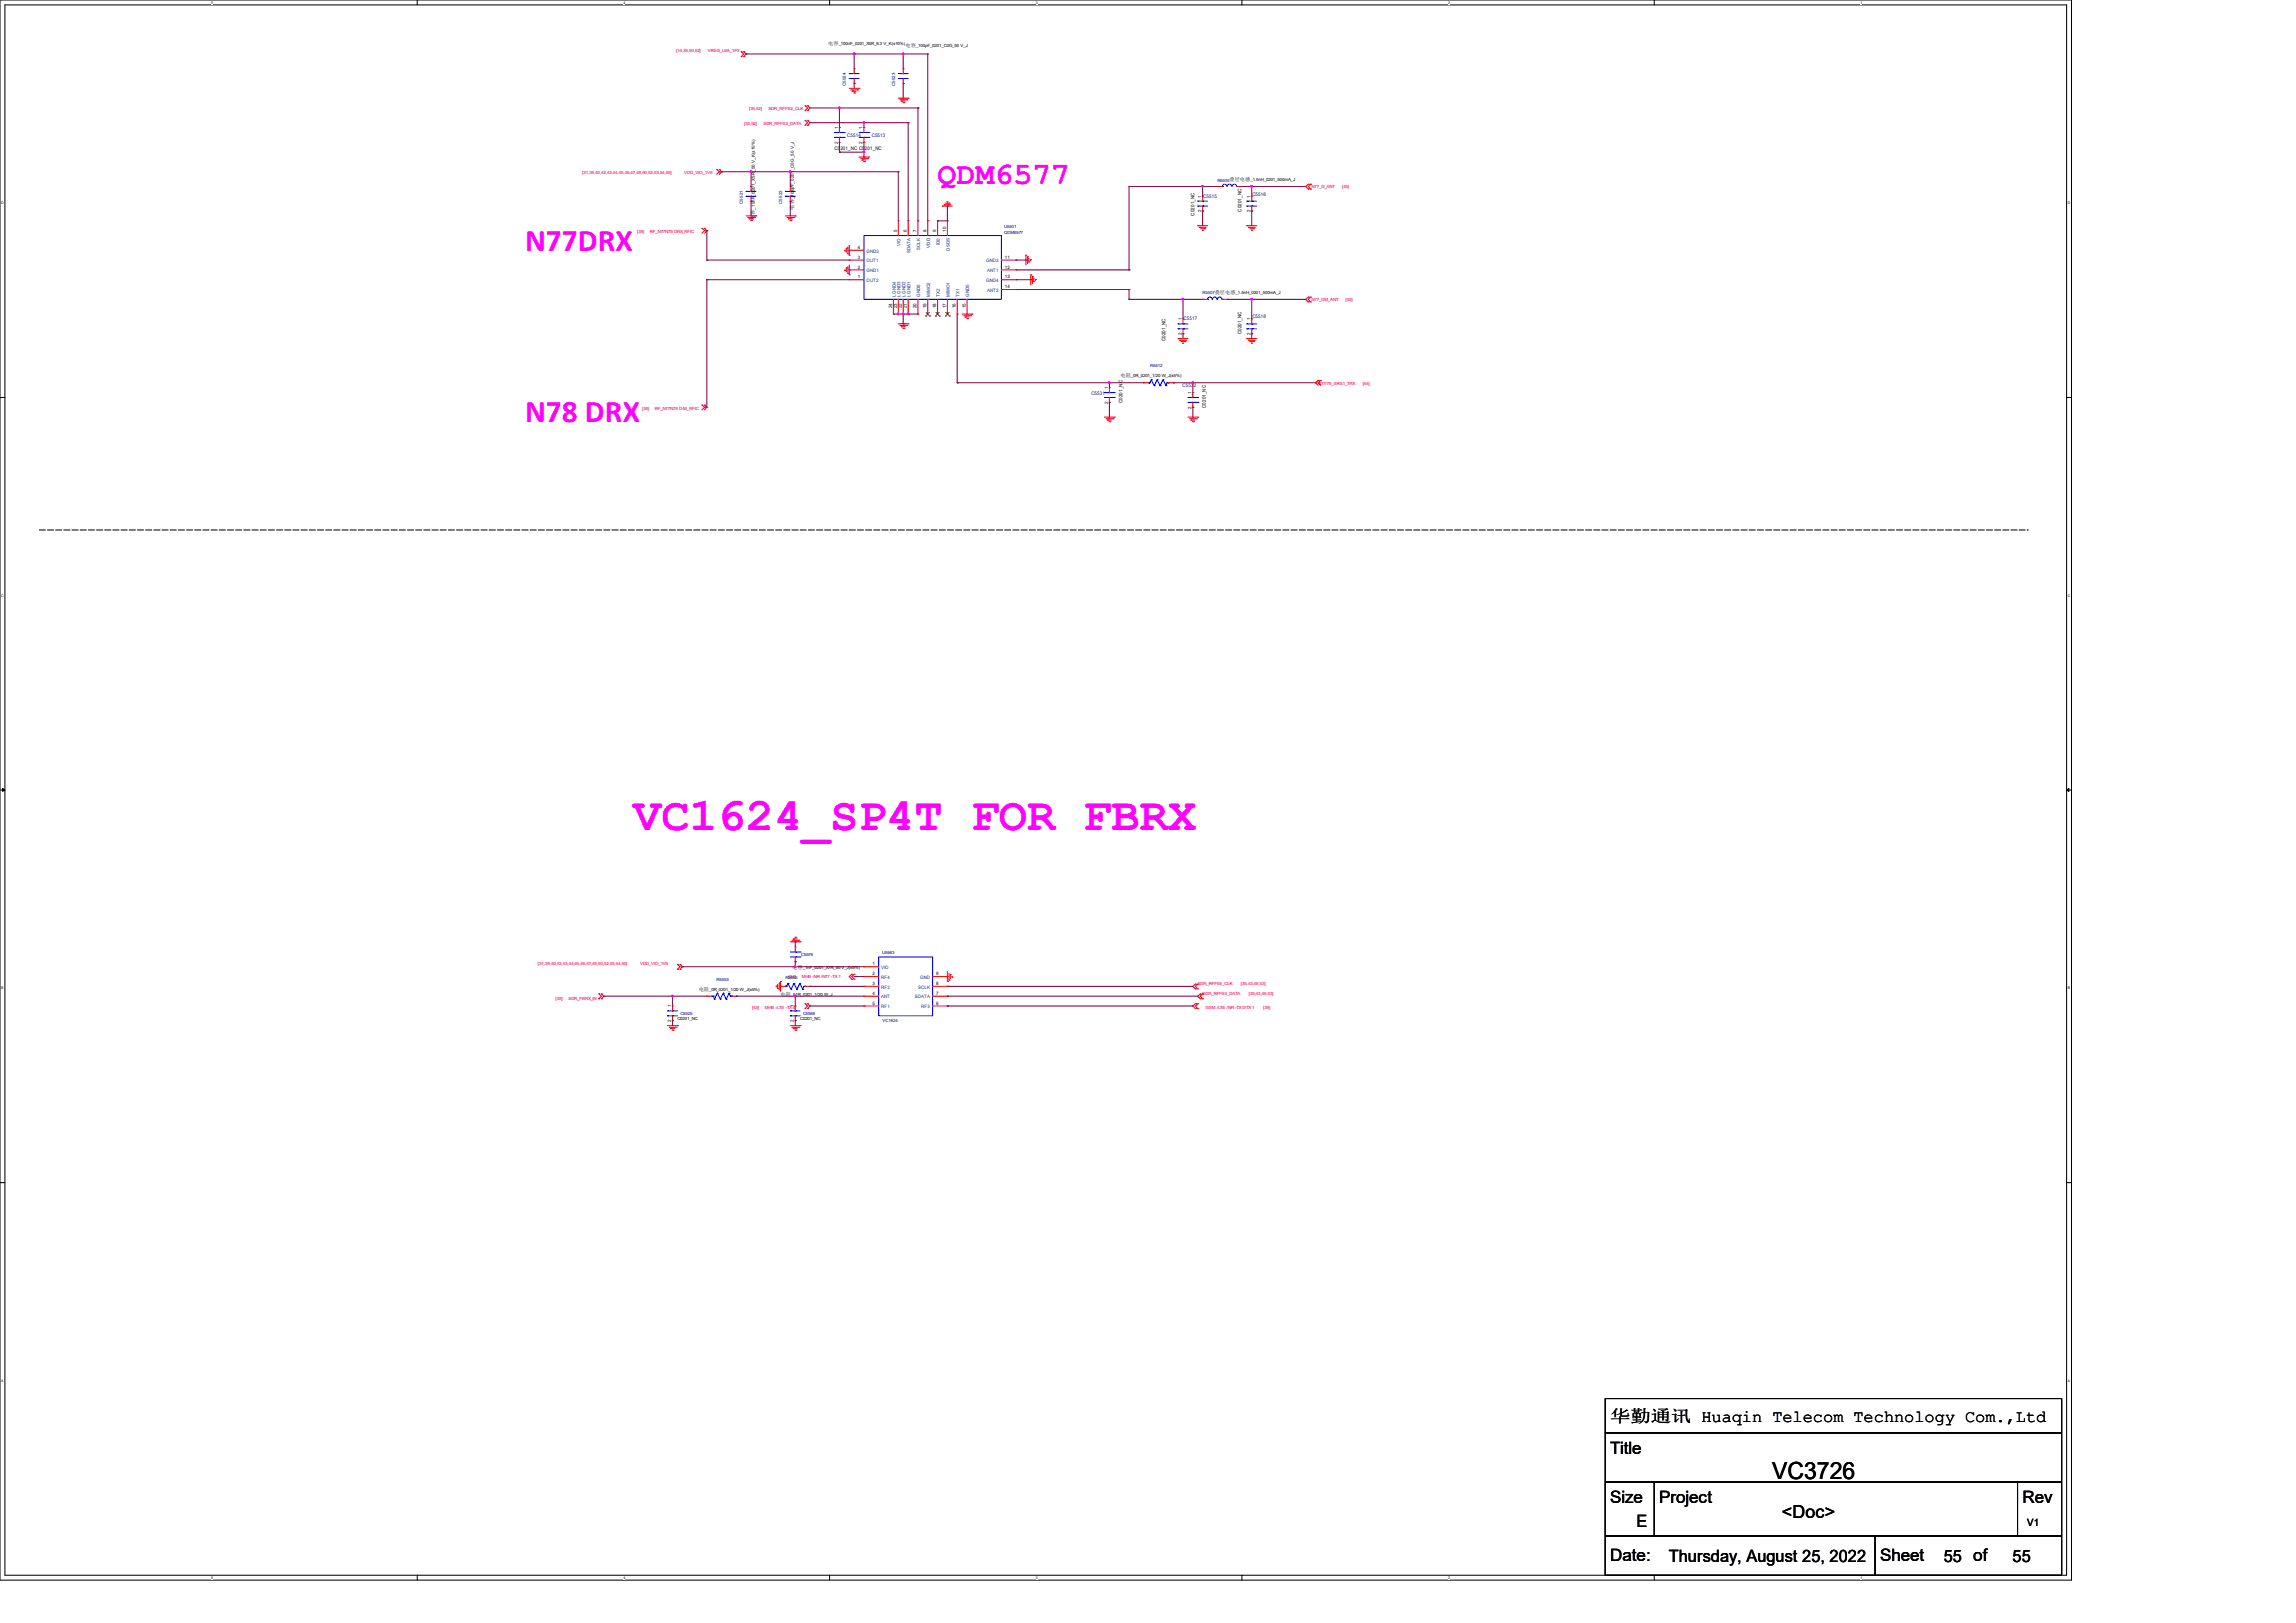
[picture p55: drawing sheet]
<svg xmlns="http://www.w3.org/2000/svg" width="297mm" height="210mm" viewBox="0 0 297 210" stroke-linecap="round" stroke-linejoin="round" font-family="sans-serif">
<defs><g id="words">
<text font-size="6.1" fill="#f0f" x="81.9" y="107.4">VC1624_SP4T FOR FBRX</text>
<g font-size="4.1" fill="#f0f">
<text x="121.3" y="23.7">QDM6577</text>
<text x="67.9" y="32.4">N77DRX</text>
<text x="67.9" y="54.7">N78 DRX</text>
</g>
<text font-size="3" x="229.2" y="191.3">VC3726</text>
<text font-size="2.3" x="230.5" y="196.5">&lt;Doc&gt;</text>
<g font-size="2.2">
<text x="208.3" y="184.1">华勤通讯 Huaqin Telecom Technology Com.,Ltd</text>
<text x="208.3" y="188.1">Title</text>
<text x="208.3" y="194.4">Size</text>
<text x="211.7" y="197.6">E</text>
<text x="214.6" y="194.4">Project</text>
<text x="261.6" y="194.4">Rev</text>
<text x="208.3" y="202.1">Date:</text>
<text x="215.9" y="202.1">Thursday, August 25, 2022</text>
<text x="243.2" y="202.1">Sheet</text>
<text x="251.5" y="202.1">55 of</text>
<text x="260.3" y="202.1">55</text>
</g>
<text font-size="1.3" x="262.2" y="197.4">V1</text>
<g font-size=".6">
<text x="107.1" y="5.8">电容</text>
<text x="108.5" y="5.8">_100nF_0201_X5R_6.3 V_K(±10%)</text>
<text x="117.1" y="6.1">电容</text>
<text x="118.5" y="6.1">_100pF_0201_C0G_50 V_J</text>
<text x="108.4" y="16.7" transform="rotate(-90 108.4 16.7)">1</text>
<text x="111.6" y="16.7" transform="rotate(-90 111.6 16.7)">1</text>
<text x="107.9" y="19.3">C0201_NC C0201_NC</text>
<text x="108.4" y="18.6" transform="rotate(-90 108.4 18.6)">2</text>
<text x="111.6" y="18.6" transform="rotate(-90 111.6 18.6)">2</text>
<text x="159" y="23.4">叠层电感</text>
<text x="161.8" y="23.4">_1.5nH_0201_500mA_J</text>
<text x="97.6" y="28.5" transform="rotate(-90 97.6 28.5)">电容</text>
<text x="97.6" y="27.1" transform="rotate(-90 97.6 27.1)">_10nF_0201_X5R_50 V_K(±10%)</text>
<text x="102.7" y="27.1" transform="rotate(-90 102.7 27.1)">电容</text>
<text x="102.7" y="25.8" transform="rotate(-90 102.7 25.8)">_100pF_0201_C0G_50 V_J</text>
<text x="154.5" y="27.9" transform="rotate(-90 154.5 27.9)">C0201_NC</text>
<text x="155.4" y="27.5" transform="rotate(-90 155.4 27.5)">2</text>
<text x="155.4" y="25.6" transform="rotate(-90 155.4 25.6)">1</text>
<text x="160.6" y="27.4" transform="rotate(-90 160.6 27.4)">C0201_NC</text>
<text x="161.8" y="27.5" transform="rotate(-90 161.8 27.5)">2</text>
<text x="161.8" y="25.6" transform="rotate(-90 161.8 25.6)">1</text>
<text x="111" y="34.8">2</text>
<text x="111" y="33.5">3</text>
<text x="111" y="32.2">4</text>
<text x="116" y="30" transform="rotate(-90 116 30)">5</text>
<text x="117.3" y="30" transform="rotate(-90 117.3 30)">6</text>
<text x="118.6" y="30" transform="rotate(-90 118.6 30)">7</text>
<text x="119.8" y="30" transform="rotate(-90 119.8 30)">8</text>
<text x="121.1" y="30" transform="rotate(-90 121.1 30)">9</text>
<text x="122.4" y="30" transform="rotate(-90 122.4 30)">10</text>
<text x="130" y="33.5">11</text>
<text x="130" y="34.8">12</text>
<text x="111" y="36">1</text>
<text x="115.4" y="39.9" transform="rotate(-90 115.4 39.9)">24</text>
<text x="116" y="39.9" transform="rotate(-90 116 39.9)">23</text>
<text x="116.7" y="39.9" transform="rotate(-90 116.7 39.9)">22</text>
<text x="117.3" y="39.9" transform="rotate(-90 117.3 39.9)">21</text>
<text x="118.6" y="39.9" transform="rotate(-90 118.6 39.9)">20</text>
<text x="119.8" y="39.9" transform="rotate(-90 119.8 39.9)">19</text>
<text x="121.1" y="39.9" transform="rotate(-90 121.1 39.9)">18</text>
<text x="122.4" y="39.9" transform="rotate(-90 122.4 39.9)">17</text>
<text x="123.7" y="39.9" transform="rotate(-90 123.7 39.9)">16</text>
<text x="124.9" y="39.9" transform="rotate(-90 124.9 39.9)">15</text>
<text x="130" y="36">13</text>
<text x="130" y="37.3">14</text>
<text x="152.9" y="41.4" transform="rotate(-90 152.9 41.4)">1</text>
<text x="157.1" y="38">叠层电感</text>
<text x="159.8" y="38">_1.5nH_0201_500mA_J</text>
<text x="161.8" y="41.4" transform="rotate(-90 161.8 41.4)">1</text>
<text x="150.8" y="44.2" transform="rotate(-90 150.8 44.2)">C0201_NC</text>
<text x="152.9" y="43.3" transform="rotate(-90 152.9 43.3)">2</text>
<text x="160.6" y="43.3" transform="rotate(-90 160.6 43.3)">C0201_NC</text>
<text x="161.8" y="43.3" transform="rotate(-90 161.8 43.3)">2</text>
<text x="143.3" y="52.2" transform="rotate(-90 143.3 52.2)">2</text>
<text x="143.3" y="50.3" transform="rotate(-90 143.3 50.3)">1</text>
<text x="144.9" y="48.8">电阻</text>
<text x="145.2" y="52.2" transform="rotate(-90 145.2 52.2)">C0201_NC</text>
<text x="146.3" y="48.8">_0R_0201_1/20 W_J(±5%)</text>
<text x="154.1" y="52.9" transform="rotate(-90 154.1 52.9)">2</text>
<text x="154.1" y="51" transform="rotate(-90 154.1 51)">1</text>
<text x="156" y="52.8" transform="rotate(-90 156 52.8)">C0201_NC</text>
<text x="102.5" y="125.3">电容</text>
<text x="103.8" y="125.4">_1nF_0201_X7R_50 V_J(±5%)</text>
<text x="112.9" y="124.9">1</text>
<text x="86.8" y="130.3" transform="rotate(-90 86.8 130.3)">1</text>
<text x="90.4" y="128.2">电阻</text>
<text x="91.7" y="128.2">_0R_0201_1/20 W_J(±5%)</text>
<text x="101" y="128.8">电阻</text>
<text x="102.3" y="128.8">_51R_0201_1/20 W_J</text>
<text x="102.7" y="130.3" transform="rotate(-90 102.7 130.3)">1</text>
<text x="112.9" y="126.2">2</text>
<text x="112.9" y="127.5">3</text>
<text x="112.9" y="128.7">4</text>
<text x="112.9" y="130">5</text>
<text x="121.1" y="128.7">7</text>
<text x="121.1" y="127.5">8</text>
<text x="121.1" y="126.2">9</text>
<text x="121.1" y="130">6</text>
<text x="86.8" y="132.2" transform="rotate(-90 86.8 132.2)">2</text>
<text x="87.6" y="132">C0201_NC</text>
<text x="102.7" y="132.2" transform="rotate(-90 102.7 132.2)">2</text>
<text x="103.5" y="132">C0201_NC</text>
</g>
<g font-size=".6" fill="#f00">
<text x="87.5" y="6.8">[14,36,50,52]</text>
<text x="91.6" y="6.8">VREG_L6A_1P2</text>
<text x="96.3" y="16.1">[35,52]</text>
<text x="96.9" y="14.2">[35,52]</text>
<text x="98.8" y="16.1">SDR_RFFE2_DATA</text>
<text x="99.4" y="14.2">SDR_RFFE2_CLK</text>
<text x="75.3" y="22.5">[31,39,40,42,43,44,45,46,47,48,50,52,53,54,55]</text>
<text x="88.5" y="22.5">VDD_VIO_1V8</text>
<text x="169.7" y="24.4">N77_D_ANT</text>
<text x="173.6" y="24.4">[45]</text>
<text x="82.4" y="30.1">[38]</text>
<text x="84.1" y="30.1">RF_N77N78 DRX_RFIC</text>
<text x="169.7" y="39">N77_DM_ANT</text>
<text x="174.1" y="39">[45]</text>
<text x="83.1" y="53">[38]</text>
<text x="84.7" y="53">RF_N77N78 D-M_RFIC</text>
<text x="170.5" y="49.8">N77/78_SRS1_TRX</text>
<text x="176.3" y="49.8">[54]</text>
<text x="69.6" y="124.9">[31,39,40,42,43,44,45,46,47,48,50,52,53,54,55]</text>
<text x="82.8" y="124.9">VDD_VIO_1V8</text>
<text x="71.9" y="129.3">[38]</text>
<text x="73.5" y="129.3">SDR_FBRX_IN</text>
<text x="97.3" y="130.6">[43]</text>
<text x="98.9" y="130.6">MHB -LTE -TX 0</text>
<text x="102.1" y="126.5">[54]</text>
<text x="103.7" y="126.5">MHB -NR /N77 -TX 1</text>
<text x="154.9" y="127.4">SDR_RFFE5_CLK</text>
<text x="155.6" y="128.7">SDR_RFFE5_DATA</text>
<text x="156" y="130.6">GSM /LTE /NR -TX 0/TX 1</text>
<text x="160.5" y="127.4">[35,43,46,53]</text>
<text x="161.5" y="128.7">[35,43,46,53]</text>
<text x="163.4" y="130.6">[39]</text>
</g>
<g font-size=".6" fill="#000080">
<text x="109.4" y="11.1" transform="rotate(-90 109.4 11.1)">C5524</text>
<text x="115.8" y="11.1" transform="rotate(-90 115.8 11.1)">C5523</text>
<text x="109.6" y="17.7">C5514</text>
<text x="112.8" y="17.7">C5513</text>
<text x="157.5" y="23.5">R5505</text>
<text x="96.1" y="26.4" transform="rotate(-90 96.1 26.4)">C5521</text>
<text x="101.2" y="26.4" transform="rotate(-90 101.2 26.4)">C5522</text>
<text x="129.9" y="29.5">U5501</text>
<text x="155.7" y="25.6">C5515</text>
<text x="162" y="25.3">C5516</text>
<text x="129.9" y="30.3">QDM6577</text>
<text x="153.1" y="41.4">C5517</text>
<text x="155.6" y="38.1">R5507</text>
<text x="162" y="41.2">C5518</text>
<text x="148.8" y="47.5">R5512</text>
<text x="141.2" y="51.1">C5531</text>
<text x="153" y="50.1">C5532</text>
<text x="103.6" y="123.7">C5576</text>
<text x="114.1" y="123.5">U5563</text>
<text x="88" y="131.4">C5525</text>
<text x="92.7" y="126.9">R5553</text>
<text x="101.6" y="126.6">R5555</text>
<text x="103.9" y="131.4">C5566</text>
<text x="114.2" y="132.3">VC1624</text>
</g>
<g font-size=".6" fill="#004080">
<text x="112.1" y="35.2">GND1</text>
<text x="112.1" y="34">OUT1</text>
<text x="112.1" y="32.7">GND2</text>
<text x="116.5" y="31.8" transform="rotate(-90 116.5 31.8)">VIO</text>
<text x="117.8" y="32.7" transform="rotate(-90 117.8 32.7)">SDATA</text>
<text x="119" y="32.3" transform="rotate(-90 119 32.3)">SCLK</text>
<text x="120.3" y="32" transform="rotate(-90 120.3 32)">VDD</text>
<text x="121.6" y="31.7" transform="rotate(-90 121.6 31.7)">ID0</text>
<text x="122.9" y="32.4" transform="rotate(-90 122.9 32.4)">DSDS</text>
<text x="127.6" y="34">GND3</text>
<text x="127.7" y="35.2">ANT1</text>
<text x="112.1" y="36.5">OUT2</text>
<text x="115.9" y="38.4" transform="rotate(-90 115.9 38.4)">LGND4</text>
<text x="116.5" y="38.4" transform="rotate(-90 116.5 38.4)">LGND3</text>
<text x="117.1" y="38.4" transform="rotate(-90 117.1 38.4)">LGND2</text>
<text x="117.8" y="38.4" transform="rotate(-90 117.8 38.4)">LGND1</text>
<text x="119" y="38.4" transform="rotate(-90 119 38.4)">GND6</text>
<text x="120.3" y="38.4" transform="rotate(-90 120.3 38.4)">MIMO2</text>
<text x="121.6" y="38.4" transform="rotate(-90 121.6 38.4)">TX2</text>
<text x="122.9" y="38.4" transform="rotate(-90 122.9 38.4)">MIMO1</text>
<text x="124.1" y="38.4" transform="rotate(-90 124.1 38.4)">TX1</text>
<text x="125.4" y="38.4" transform="rotate(-90 125.4 38.4)">GND5</text>
<text x="127.6" y="36.5">GND4</text>
<text x="127.7" y="37.8">ANT2</text>
<text x="114" y="125.4">VIO</text>
<text x="114" y="126.7">RF4</text>
<text x="114" y="127.9">RF2</text>
<text x="114" y="129.2">ANT</text>
<text x="114" y="130.5">RF1</text>
<text x="118.4" y="129.2">SDATA</text>
<text x="118.8" y="127.9">SCLK</text>
<text x="119" y="126.7">GND</text>
<text x="119.2" y="130.5">RF3</text>
</g>
<g font-size=".5">
<text x="27.3" y=".5">5</text>
<text x="80.6" y=".5">4</text>
<text x="134" y=".5">3</text>
<text x="187.3" y=".5">2</text>
<text x="240.7" y=".5">1</text>
<text x=".2" y="26.4">D</text>
<text x="267.5" y="26.4">D</text>
<text x=".2" y="77.2">C</text>
<text x="267.5" y="77.2">C</text>
<text x=".2" y="128">B</text>
<text x="267.5" y="128">B</text>
<text x=".2" y="178.8">A</text>
<text x="267.5" y="178.8">A</text>
<text x="27.3" y="204.3">5</text>
<text x="80.6" y="204.3">4</text>
<text x="134" y="204.3">3</text>
<text x="187.3" y="204.3">2</text>
<text x="240.7" y="204.3">1</text>
</g>
</g></defs>
<path d="M.6 .6h266.7v203.2h-266.7zM268 204.5v-204.5h-268v204.5h268" fill="none" stroke="#000" stroke-width=".13"/>
<g fill="#fff">
<path d="M27.3 .1h.2v.5h-.2z"/>
<path d="M27.3 203.9h.2v.5h-.2z"/>
</g>
<path d="M54 0v.6M54 203.8v.7" fill="none" stroke="#000" stroke-width=".13"/>
<g fill="#fff">
<path d="M80.6 .1h.3v.5h-.3z"/>
<path d="M80.6 203.9h.3v.5h-.3z"/>
</g>
<path d="M107.3 0v.6M107.3 203.8v.7" fill="none" stroke="#000" stroke-width=".13"/>
<g fill="#fff">
<path d="M134 .1h.2v.5h-.2z"/>
<path d="M134 203.9h.2v.5h-.2z"/>
</g>
<path d="M160.7 0v.6M160.7 203.8v.7" fill="none" stroke="#000" stroke-width=".13"/>
<g fill="#fff">
<path d="M187.3 .1h.2v.5h-.2z"/>
<path d="M187.3 203.9h.2v.5h-.2z"/>
</g>
<path d="M214 0v.6M214 203.8v.7" fill="none" stroke="#000" stroke-width=".13"/>
<g fill="#fff">
<path d="M240.7 .1h.2v.5h-.2z"/>
<path d="M240.7 203.9h.2v.5h-.2z"/>
<path d="M.2 26h.3v.5h-.3z"/>
<path d="M267.5 26h.3v.5h-.3z"/>
<path d="M.2 76.8h.3v.5h-.3z"/>
<path d="M267.5 76.8h.3v.5h-.3z"/>
</g>
<path d="M0 51.4h.6M267.3 51.4h.7" fill="none" stroke="#000" stroke-width=".13"/>
<g fill="#fff">
<path d="M.2 127.6h.2v.5h-.2z"/>
<path d="M267.5 127.6h.3v.5h-.3z"/>
</g>
<path d="M0 102.2h.6M267.3 102.2h.7" fill="none" stroke="#000" stroke-width=".13"/>
<path d="M.3 102l.3 .2-.3 .2zM267.3 102.2l.3-.2v.4z" fill="#000" stroke="#000" stroke-width=".13"/>
<g fill="#fff">
<path d="M.2 178.4h.3v.5h-.3z"/>
<path d="M267.5 178.4h.3v.5h-.3z"/>
</g>
<path d="M0 153h.6M267.3 153h.7M207.6 191.8h6.4v7h-6.4zM207.6 198.8h35v5h-35zM207.6 185.4h59.1v6.4h-59.1zM207.6 181h59.1v4.4h-59.1zM214 191.8h47v7h-47zM242.6 198.8h24.1v5h-24.1zM261 191.8h5.7v7h-5.7z" fill="none" stroke="#000" stroke-width=".13"/>
<path d="M5.1 68.6h257.2M262.3 68.6h.1" fill="none" stroke="#000" stroke-width=".13" stroke-dasharray=".8 .3"/>
<g fill="none" stroke="#f00" stroke-width=".13">
<path d="M95.9 7.3h.1M95.9 6.7h.1M95.9 6.7l.3 .3-.3 .3M96.2 6.7l.3 .3-.3 .3M96.2 6.7h.1M96.2 7.3h.1M104.1 13.7l.4 .3-.4 .3M104.1 15.6l.4 .3-.4 .3M104.1 13.7h.1M104.1 14.3h.1M104.1 15.6h.1M104.1 16.2h.1"/>
<path d="M104.5 13.7l.3 .3-.3 .3M104.5 15.6l.3 .3-.3 .3M104.5 14.3h.1M104.5 13.7h.1M104.5 16.2h.1M104.5 15.6h.1M108.6 16.5h.1M108.6 18.4h.1M108.6 16.5v.6M108.6 17.8v.6M109.9 11.4h1.2M110.1 11.6h.9"/>
<path d="M110.2 11.8h.1M110.2 11.8h.5M110.4 12h.2M110.5 8.9h.1M110.5 10.8h.1M110.5 8.9v.6M110.5 10.2v.6M110.6 12h.1M111 11.6h.1M111.1 11.4h.1M111.8 16.5h.1M111.8 18.4h.1"/>
<path d="M111.8 16.5v.6M111.8 17.8v.6M116.2 12.7h1.3M116.4 12.9h.9M116.6 13.1h.1M116.6 13.1h.5M116.8 13.3h.1M116.8 8.9h.1M116.8 10.8h.1M116.8 8.9v.6M116.8 10.2v.6M116.9 13.3h.1"/>
<path d="M117.3 12.9h.1M117.5 12.7h.1M90.8 29.5l.3 .3M90.8 29.5h.1M91.1 29.8h.1M91.1 29.5h.1M91.1 29.8l-.3 .4M91.1 29.5l.3 .3M91.4 29.8l-.3 .4M91.4 29.8h.1M92.7 21.9h.1M92.7 21.9l.3 .3"/>
<path d="M93 22.2l-.3 .4M93 21.9l.3 .3M93 22.2h.1M93 21.9h.1M93.3 22.2h.1M93.3 22.2l-.3 .4M96.5 27.9h1.3M96.7 28.2h.9M96.9 28.3h.1M96.9 28.3h.5M97.1 28.5h.1M97.2 24.1h.1"/>
<path d="M97.2 26h.1M97.2 24.1v.7M97.2 25.4v.6M97.2 28.5h.1M97.6 28.2h.1M97.8 27.9h.1M101.6 27.9h1.3M101.8 28.2h.9M102 28.3h.1M102 28.3h.5M102.2 28.5h.1M102.2 24.1h.1"/>
<path d="M102.2 26h.1M102.2 24.1v.7M102.2 25.4v.6M102.3 28.5h.1M102.7 28.2h.1M102.9 27.9h.1M109.3 32.5h.1M109.3 35h.1M109.3 32.3v.2M109.3 34.9v.1M109.5 32.1h.1M109.5 34.7h.1"/>
<path d="M109.5 32.1v.5M109.5 34.7v.5M109.7 32.9h.1M109.7 35.4h.1M109.7 32v.9M109.7 34.5v.9M109.9 33h.1M109.9 35.6h.1M109.9 36.2h.1M109.9 34.9h.1M109.9 33.7h.1M109.9 32.4h.1"/>
<path d="M109.9 31.8v1.2M109.9 34.3v1.3M109.9 36.2h1.9M109.9 34.9h1.9M109.9 33.7h1.9M109.9 32.4h1.9M111.1 20.3h1.3M111.3 20.5h.9M111.5 20.7h.1M111.5 20.7h.5M111.7 20.9h.1M111.8 20.9h.1"/>
<path d="M112.2 20.5h.1M112.4 20.3h.1M115.6 38.7v1.9M116.2 28.6h.1M116.2 28.6v1.9M116.2 38.7v1.9M116.8 38.7v1.9M117.5 28.6h.1M117.5 28.6v1.9M117.5 38.7v1.9M118.7 28.6h.1M118.7 28.6v1.9"/>
<path d="M118.7 38.7v1.9M120 28.6h.1M120 28.6v1.9M120 38.7v1.9M121.3 28.6h.1M121.3 28.6v1.9M121.3 38.7v1.9M121.9 26.7h.1M121.9 26.7h1.3M122.1 26.5h.9M122.1 26.5h.1M122.3 26.3h.5"/>
<path d="M122.5 26.1h.1M122.6 28.6h.1M122.6 28.6v1.9M122.6 38.7v1.9M122.8 26.3h.1M123.8 38.7v1.9M125.1 38.7v1.9M129.5 36.2h1.9M129.5 34.9h1.9M129.5 33.7h1.9M129.5 37.5h1.9M131.4 33.7h.1"/>
<path d="M131.4 34.9h.1M131.4 36.2h.1M131.4 37.5h.1M132.7 33h.1M132.7 33v1.3M132.9 33.2h.1M132.9 33.2v.9M133.1 33.9h.1M133.1 33.4v.5M133.3 33.6h.1M133.3 33.6v.1M133.3 35.6h.1"/>
<path d="M133.3 35.6v1.2M133.6 35.8h.1M133.6 35.8v.9M133.7 36.4h.1M133.7 35.9v.5M133.9 36.2h.1M133.9 36.2v.1M154.9 29.2h.1M154.9 29.2h1.3M155.2 29.4h.1M155.2 29.4h.8M155.3 29.6h.5"/>
<path d="M155.5 29.8h.2M155.5 29.8h.1M155.6 38.7h.1M155.6 25.4h.1M155.6 27.3h.1M155.6 25.4v.6M155.6 26.7v.6M155.6 38.7h.6M155.8 29.6h.1M157.5 24.1h.1M157.5 24.1h.6M158.1 38.7h.6"/>
<path d="M158.7 38.7h.1M160 24.1h.7M160.7 24.1h.1M161.3 29.2h.1M161.3 29.2h1.3M161.5 29.4h.1M161.5 29.4h.9M161.7 29.6h.5M161.9 29.8h.1M161.9 25.4h.1M161.9 27.3h.1M161.9 25.4v.6"/>
<path d="M161.9 26.7v.6M162.2 29.6h.1M169.2 23.8l-.3 .3 .3 .4M169.2 38.4l-.3 .3 .3 .4M169.2 23.8h.1M169.2 24.5h.1M169.2 38.4h.1M169.2 39.1h.1M169.5 24.5h.1M169.5 23.8h.1M169.5 39.1h.1M169.5 38.4h.1"/>
<path d="M169.5 23.8l-.3 .3 .3 .4M169.5 38.4l-.3 .3 .3 .4M90.8 52.4l.3 .3M90.8 52.4h.1M91.1 52.7h.1M91.1 52.4h.1M91.1 52.7l-.3 .3M91.1 52.4l.3 .3M91.4 52.7l-.3 .3M91.4 52.7h.1M115.6 40.6h.1M116.2 40.6h.1"/>
<path d="M116.2 41.9h1.3M116.4 42.1h.9M116.6 42.3h.1M116.6 42.3h.5M116.8 42.5h.1M116.8 40.6h.1M116.9 42.5h.1M117.3 42.1h.1M117.5 41.9h.1M117.5 40.6h.1M118.7 40.6h.1M120 40.6h.1"/>
<path d="M121.3 40.6h.1M122.6 40.6h.1M123.8 40.6h.1M124.5 40.6h1.2M124.7 40.9h.9M124.8 41h.1M124.8 41h.5M125.1 41.2h.1M125.1 40.6h.1M125.2 41.2h.1M125.6 40.9h.1M125.7 40.6h.1"/>
<path d="M142.9 54h1.2M143.1 54.2h.9M143.3 54.4h.1M143.3 54.4h.5M143.5 54.6h.1M143.5 50.2h.1M143.5 52.1h.1M143.5 50.2v.6M143.5 51.4v.7M143.6 54.6h.1M144 54.2h.1M144.1 54h.1"/>
<path d="M148 49.5h.1M148 49.5h.6M151.1 49.5h.7M151.8 49.5h.1M152.4 43.8h.1M152.4 43.8h1.3M152.6 44h.9M152.6 44h.1M152.8 44.2h.5M153 44.4h.1M153 41.3h.1M153 43.2h.1"/>
<path d="M153 41.3v.6M153 42.5v.7M153.3 44.2h.1M153.7 54h1.2M153.9 54.2h.9M154.1 54.4h.1M154.1 54.4h.5M154.3 54.6h.1M154.3 50.8h.1M154.3 52.7h.1M154.3 50.8v.6M154.3 52.1v.6"/>
<path d="M154.4 54.6h.1M154.8 54.2h.1M154.9 54h.1M161.3 43.8h.1M161.3 43.8h1.3M161.5 44h.1M161.5 44h.9M161.7 44.2h.5M161.9 44.4h.1M161.9 41.3h.1M161.9 43.2h.1M161.9 41.3v.6"/>
<path d="M161.9 42.5v.7M162.2 44.2h.1M170.2 49.5l.3 .4M170.2 49.5h.1M170.5 49.5h.1M170.5 49.2h.1M170.5 49.2l-.3 .3M170.5 49.5l.3 .4M170.8 49.2l-.3 .3M170.8 49.2h.1M77.5 128.6l.3 .3-.3 .3M77.5 129.2h.1"/>
<path d="M77.5 128.6h.1M77.8 128.6l.3 .3-.3 .3M77.8 128.6h.1M77.8 129.2h.1M86.4 132.7h1.2M86.6 132.9h.9M86.7 133.1h.1M86.7 133.1h.5M87 133.3h.1M87 130.2h.1M87 132.1h.1M87 130.2v.6"/>
<path d="M87 131.4v.7M87.1 133.3h.1M87.5 132.9h.1M87.6 132.7h.1M87.6 124.8h.1M87.6 125.4h.1M87.6 124.8l.4 .3-.4 .3M88 124.8l.3 .3-.3 .3M88 125.4h.1M88 124.8h.1M91.4 128.9h.1M91.4 128.9h.7"/>
<path d="M94.6 128.9h.6M95.2 128.9h.1M100.4 127.6h.1M100.4 127.6v.1M100.6 127.9h.1M100.6 127.4v.5M100.8 127.2h.1M100.8 127.2v.9M101 127h.1M101 127.6h.1M101 127v1.3M101 127.6h.6"/>
<path d="M102.2 132.7h1.3M102.2 121.9h1.3M102.4 132.9h.9M102.4 121.7h.9M102.6 133.1h.1M102.6 121.5h.1M102.6 133.1h.5M102.6 121.5h.5M102.8 133.3h.2M102.8 121.3h.2M102.9 124.5h.1M102.9 122.6h.1"/>
<path d="M102.9 130.2h.1M102.9 132.1h.1M102.9 122.6v.6M102.9 123.8v.7M102.9 130.2v.6M102.9 131.4v.7M103 133.3h.1M103 121.3h.1M103.3 132.9h.1M103.3 121.7h.1M103.5 132.7h.1M103.5 121.9h.1"/>
<path d="M104.1 129.9l.4 .3-.4 .3M104.1 130.5h.1M104.1 129.9h.1M104.1 127.6h.7M104.5 129.9l.3 .3-.3 .3M104.5 129.9h.1M104.5 130.5h.1M104.8 127.6h.1M110.2 126.7h.1M110.2 126.1h.1M110.2 126.1l-.3 .3 .3 .3M110.5 126.1l-.3 .3 .3 .3"/>
<path d="M110.5 126.7h.1M110.5 126.1h.1M111.8 125.1h.1M111.8 126.4h.1M111.8 127.6h.1M111.8 128.9h.1M111.8 130.2h.1M111.8 128.9h1.9M111.8 125.1h1.9M111.8 126.4h1.9M111.8 127.6h1.9M111.8 130.2h1.9"/>
<path d="M120.6 128.9h2M120.6 126.4h2M120.6 127.6h2M120.6 130.2h2M122.6 127h.1M122.6 130.2h.1M122.6 128.9h.1M122.6 127.6h.1M122.6 126.4h.1M122.6 125.7v1.3M122.8 126.8h.1M122.8 125.9v.9"/>
<path d="M122.9 126.1h.1M122.9 126.1v.5M123.1 126.4h.1M123.1 126.3v.1M154.6 127.3h.1M154.6 128h.1M154.6 129.9h.1M154.6 130.5h.1M154.6 127.3l-.3 .3 .3 .4M154.6 129.9l-.3 .3 .3 .3M154.9 127.3l-.3 .3 .3 .4M154.9 129.9l-.3 .3 .3 .3"/>
<path d="M154.9 128h.1M154.9 127.3h.1M154.9 130.5h.1M154.9 129.9h.1M155.3 128.6h.1M155.3 129.2h.1M155.3 128.6l-.4 .3 .4 .3M155.6 129.2h.1M155.6 128.6h.1M155.6 128.6l-.3 .3 .3 .3"/>
</g>
<g fill="none" stroke="#00f" stroke-width=".13">
<path d="M107.9 17.1h1.3M107.9 17.8h1.3M108.6 17.1h.1M108.6 17.8h.1M109.2 17.1h.1M109.2 17.8h.1M109.9 9.5h.1M109.9 10.2h.1M109.9 9.5h1.2M109.9 10.2h1.2M110.5 9.5h.1M110.5 10.2h.1"/>
<path d="M111.1 17.1h1.3M111.1 17.8h1.3M111.8 17.1h.1M111.8 17.8h.1M112.4 17.1h.1M112.4 17.8h.1M116.2 9.5h.1M116.2 10.2h.1M116.2 9.5h1.3M116.2 10.2h1.3M116.8 9.5h.1M116.8 10.2h.1"/>
<path d="M96.5 24.8h.1M96.5 25.4h.1M96.5 24.8h1.3M96.5 25.4h1.3M97.2 24.8h.1M97.2 25.4h.1M101.6 24.8h.1M101.6 25.4h.1M101.6 24.8h1.3M101.6 25.4h1.3M102.2 24.8h.1M102.2 25.4h.1"/>
<path d="M111.8 30.5h17.7v8.2h-17.7zM154.9 26h.1M154.9 26.7h.1M154.9 26h1.3M154.9 26.7h1.3M155.6 26h.1M155.6 26.7h.1M156.2 38.7h.1M156.2 38.7a.3 .3 0 0 1 .3-.3 .3 .3 0 0 1 .3 .3M156.8 38.7a.3 .3 0 0 1 .3-.3 .3 .3 0 0 1 .3 .3M157.5 38.7a.3 .3 0 0 1 .3-.3 .3 .3 0 0 1 .3 .3M158.1 24.1a.3 .3 0 0 1 .3-.3 .3 .3 0 0 1 .3 .3"/>
<path d="M158.1 24.1h.1M158.1 38.7h.1M158.7 24.1a.3 .3 0 0 1 .3-.3 .3 .3 0 0 1 .3 .3M159.4 24.1a.3 .3 0 0 1 .3-.3 .3 .3 0 0 1 .3 .3M160 24.1h.1M161.3 26h.1M161.3 26.7h.1M161.3 26h1.3M161.3 26.7h1.3M161.9 26h.1M161.9 26.7h.1M142.9 51.4h1.2"/>
<path d="M142.9 50.8h1.2M143.5 50.8h.1M143.5 51.4h.1M144.1 50.8h.1M144.1 51.4h.1M148.6 49.5h.1M148.7 49.5h.1M148.9 49.1l.4 .8M148.9 49.1h.1M148.9 49.1l-.2 .4M149.3 49.9h.1M149.7 49.1l.4 .8"/>
<path d="M149.7 49.1h.1M149.7 49.1l-.4 .8M150.1 49.9h.1M150.5 49.1l.3 .8M150.5 49.1h.1M150.5 49.1l-.4 .8M150.8 49.9h.1M151 49.5h.1M151 49.5l-.2 .4M151.1 49.5h.1M152.4 41.9h.1M152.4 42.5h.1"/>
<path d="M152.4 41.9h1.3M152.4 42.5h1.3M153 41.9h.1M153 42.5h.1M153.7 51.4h1.2M153.7 52.1h1.2M154.3 51.4h.1M154.3 52.1h.1M154.9 51.4h.1M154.9 52.1h.1M161.3 41.9h.1M161.3 42.5h.1"/>
<path d="M161.3 41.9h1.3M161.3 42.5h1.3M161.9 41.9h.1M161.9 42.5h.1M86.4 130.8h.1M86.4 131.4h.1M86.4 130.8h1.2M86.4 131.4h1.2M87 130.8h.1M87 131.4h.1M92.1 128.9h.1M92.1 128.9h.2"/>
<path d="M92.3 128.9h.1M92.3 128.9l.1 .4M92.4 129.3h.1M92.8 128.5l-.4 .8M92.8 128.5h.1M92.8 128.5l.4 .8M93.2 129.3h.1M93.6 128.5l-.4 .8M93.6 128.5h.1M93.6 128.5l.3 .8M93.9 129.3h.1M94.3 128.5h.1"/>
<path d="M94.3 128.5l.2 .4M94.3 128.5l-.4 .8M94.5 128.9h.1M94.6 128.9h.1M101.6 127.6h.1M101.7 127.6h.1M101.9 127.3h.1M101.9 127.3l-.2 .3M101.9 127.3l.4 .7M102.2 130.8h.1M102.2 131.4h.1M102.2 123.8h1.3"/>
<path d="M102.2 123.2h1.3M102.2 130.8h1.3M102.2 131.4h1.3M102.3 128h.1M102.7 127.3h.1M102.7 127.3l-.4 .7M102.7 127.3l.4 .7M102.9 123.8h.1M102.9 123.2h.1M102.9 130.8h.1M102.9 131.4h.1M103.1 128h.1"/>
<path d="M103.5 127.3l.3 .7M103.5 127.3h.1M103.5 127.3l-.4 .7M103.5 123.8h.1M103.5 123.2h.1M103.8 128h.1M104 127.6h.1M104 127.6l-.2 .4M104.1 127.6h.1M113.7 123.8h6.9v7.6h-6.9z"/>
</g>
<path d="M119.8 40.9h.1M119.8 40.4l.5 .5M120.2 40.4l-.4 .5M120.3 40.9h.1M121 40.9h.1M121.1 40.4l.4 .5M121.5 40.4l-.5 .5M121.5 40.9h.1M122.3 40.9h.1M122.3 40.4l.5 .5M122.8 40.4l-.5 .5M122.8 40.9h.1" fill="none" stroke="#804000" stroke-width=".13"/>
<g fill="none" stroke="#800040" stroke-width=".13">
<path d="M96.5 7h.1M96.5 7h23.5M104.8 15.9h12.7M104.8 14h13.9M108.6 14h.1M108.6 19.7h.1M108.6 14v2.5M108.6 18.4v1.3M108.6 19.7h3.2M110.5 7h.1M110.5 10.8h.1M110.5 7v1.9"/>
<path d="M110.5 10.8v.6M111.8 15.9h.1M111.8 19.7h.1M111.8 15.9v.6M111.8 18.4v1.9M116.8 7h.1M116.8 10.8h.1M116.8 7v1.9M116.8 10.8v1.9M117.5 15.9h.1M117.5 15.9v12.7M118.7 14h.1"/>
<path d="M118.7 14v14.6M120 7h.1M120 7v21.6M91.4 36.2h.1M91.4 29.8h.1M91.4 33.7h.1M91.4 29.8v3.9M91.4 36.2v16.5M91.4 36.2h18.5M91.4 33.7h18.5M93.3 22.2h.1M93.3 22.2h22.9"/>
<path d="M97.2 22.2h.1M97.2 26h.1M97.2 22.2v1.9M97.2 26v1.9M102.2 22.2h.1M102.2 26h.1M102.2 22.2v1.9M102.2 26v1.9M111.8 20.3h.1M116.2 22.2h.1M116.2 22.2v6.4M121.3 28.6h.1"/>
<path d="M122.6 26.7h.1M122.6 26.7v1.9h-1.3M131.4 36.2h1.9M131.4 33.7h1.3M131.4 34.9h14.6M131.4 37.5h14.6M132.7 33.7h.1M133.3 36.2h.1M146 34.9h.1M146 24.1h.1M146 38.7h.1M146 37.5h.1"/>
<path d="M146 24.1h11.5M146 24.1v10.8M146 37.5v1.2M146.1 38.7h9.5M153 38.7h.1M153 38.7v2.6M155.6 24.1h.1M155.6 27.3h.1M155.6 24.1v1.3M155.6 27.3v1.9M158.7 38.7h.1M158.7 38.7h10.2"/>
<path d="M160.7 24.1h.1M160.7 24.1h8.2M161.9 24.1h.1M161.9 27.3h.1M161.9 38.7h.1M161.9 24.1v1.3M161.9 27.3v1.9M161.9 38.7v2.6M115.6 40.6h3.1M116.2 40.6h.1M116.8 40.6h.1M116.8 41.9h.1"/>
<path d="M116.8 40.6v1.3M117.5 40.6h.1M123.8 49.5h.1M123.8 40.6v8.9M123.8 49.5h24.2M143.5 49.5h.1M143.5 52.1h.1M143.5 49.5v.7M143.5 52.1v1.9M151.8 49.5h.1M151.8 49.5h18.4M153 43.2h.1"/>
<path d="M153 43.2v.6M154.3 49.5h.1M154.3 52.7h.1M154.3 49.5v1.3M154.3 52.7v1.3M161.9 43.2h.1M161.9 43.2v.6M78.1 128.9h.1M78.1 128.9h13.3M87 128.9h.1M87 132.1h.1M87 128.9v1.3"/>
<path d="M87 132.1v.6M88.3 125.1h.1M88.3 125.1h23.5M95.2 128.9h.1M95.3 128.9h16.5M102.9 128.9h.1M102.9 132.1h.1M102.9 121.9h.1M102.9 124.5h.1M102.9 125.1h.1M102.9 121.9v.7M102.9 124.5v.6"/>
<path d="M102.9 128.9v1.3M102.9 132.1v.6M104.8 130.2h.1M104.8 127.6h.1M104.8 127.6h7M104.8 130.2h7M110.5 126.4h.1M110.5 126.4h1.3M122.6 127.6h31.7M122.6 130.2h31.7M122.6 127.6h.1M122.6 128.9h.1"/>
<path d="M122.6 130.2h.1M122.6 128.9h32.3"/>
</g>
<g fill="#f0f" stroke="#f0f" stroke-width=".13">
<circle cx="87" cy="128.9" r=".1"/>
<circle cx="102.9" cy="128.9" r=".1"/>
<circle cx="102.9" cy="125.1" r=".1"/>
<circle cx="161.9" cy="24.1" r=".1"/>
<circle cx="155.6" cy="24.1" r=".1"/>
<circle cx="153" cy="38.7" r=".1"/>
<circle cx="161.9" cy="38.7" r=".1"/>
<circle cx="154.3" cy="49.5" r=".1"/>
<circle cx="143.5" cy="49.5" r=".1"/>
<circle cx="102.2" cy="22.2" r=".1"/>
<circle cx="97.1" cy="22.2" r=".1"/>
<circle cx="111.7" cy="15.9" r=".1"/>
<circle cx="110.5" cy="7" r=".1"/>
<circle cx="116.8" cy="7" r=".1"/>
<circle cx="117.5" cy="40.6" r=".1"/>
<circle cx="116.2" cy="40.6" r=".1"/>
<circle cx="116.8" cy="40.6" r=".1"/>
<circle cx="108.6" cy="14" r=".1"/>
<circle cx="111.7" cy="19.7" r=".1"/>
</g>
<use href="#words"/>
</svg>
